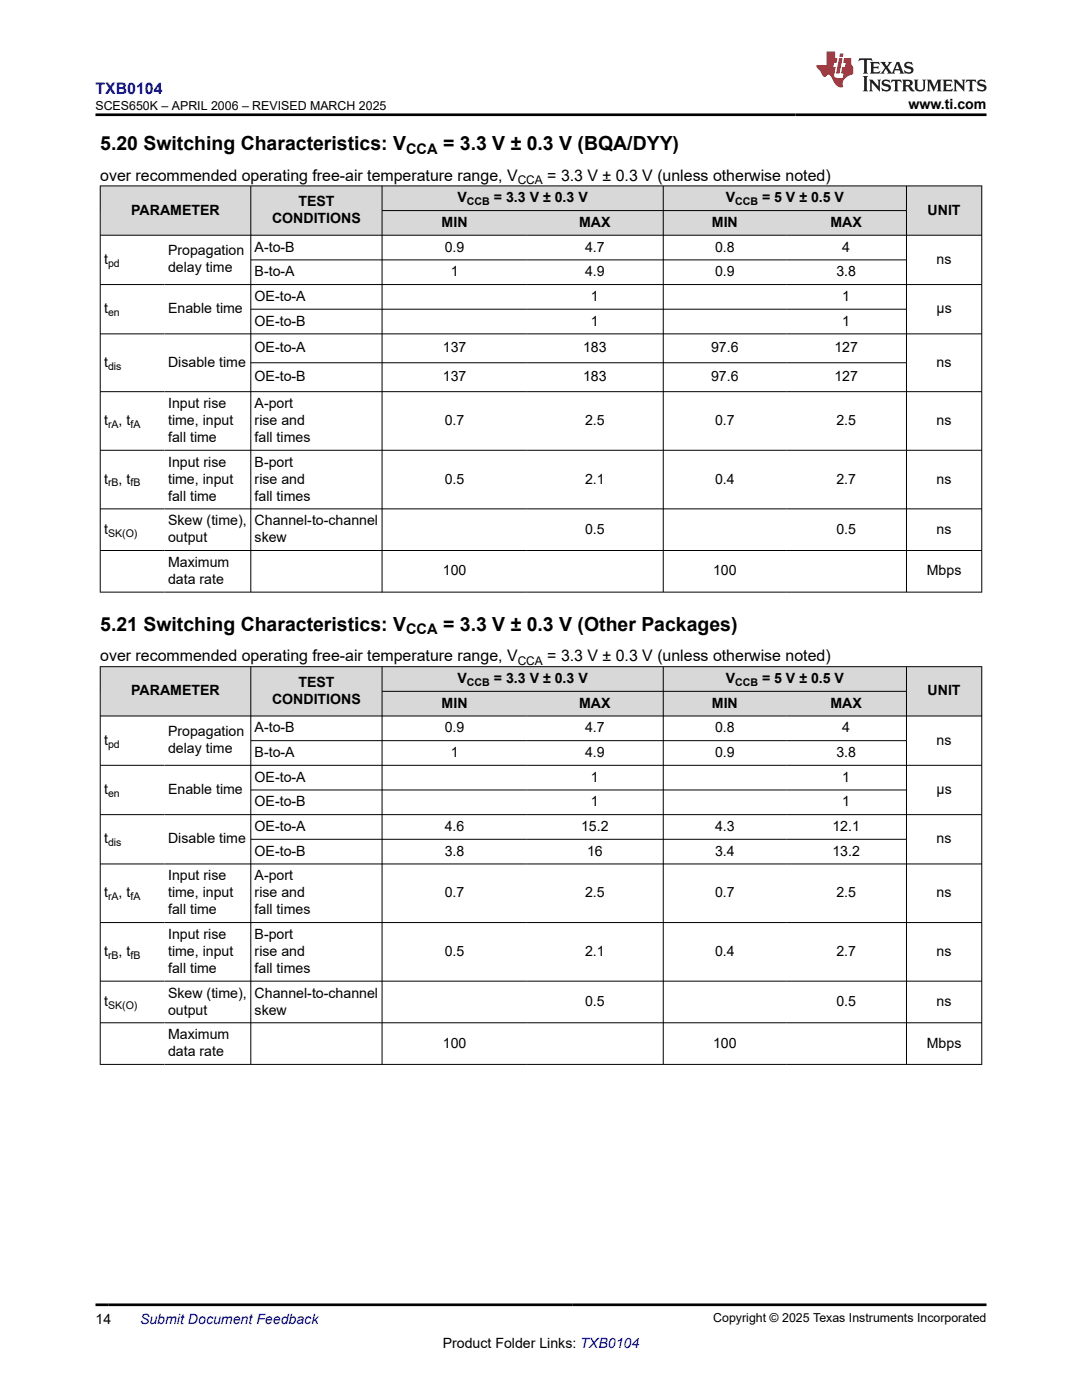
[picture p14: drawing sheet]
<svg xmlns="http://www.w3.org/2000/svg" width="216mm" height="279mm" viewBox="0 0 216 279" stroke-linecap="round" stroke-linejoin="round" font-family="sans-serif">
<defs><g id="words">
<g font-size="3.9">
<text x="20" y="29.9">5.20 Switching Characteristics: V</text>
<text x="88.4" y="29.9">= 3.3 V ± 0.3 V (BQA/DYY)</text>
<text x="20" y="125.9">5.21 Switching Characteristics: V</text>
<text x="88.4" y="125.9">= 3.3 V ± 0.3 V (Other Packages)</text>
</g>
<text font-size="3.2" fill="#00f" x="19.1" y="18.7">TXB0104</text>
<g font-size="3.2">
<text x="20" y="36.1">over recommended operating free-air temperature range, V</text>
<text x="109.2" y="36.1">= 3.3 V ± 0.3 V (unless otherwise noted)</text>
<text x="20" y="132">over recommended operating free-air temperature range, V</text>
<text x="109.2" y="132">= 3.3 V ± 0.3 V (unless otherwise noted)</text>
</g>
<g font-size="2.9">
<text x="81" y="30.7">CCA</text>
<text x="81" y="126.6">CCA</text>
</g>
<g font-size="2.8">
<text x="181.3" y="21.8">www.ti.com</text>
<text x="59.5" y="41.1">TEST</text>
<text x="91.3" y="40.4">V</text>
<text x="98.6" y="40.4">= 3.3 V ± 0.3 V</text>
<text x="144.8" y="40.4">V</text>
<text x="152" y="40.4">= 5 V ± 0.5 V</text>
<text x="26.2" y="42.8">PARAMETER</text>
<text x="54.3" y="44.5">CONDITIONS</text>
<text x="88.1" y="45.3">MIN</text>
<text x="115.6" y="45.3">MAX</text>
<text x="142.1" y="45.3">MIN</text>
<text x="165.7" y="45.3">MAX</text>
<text x="185.1" y="42.8">UNIT</text>
<text x="20.8" y="52.7">t</text>
<text x="33.5" y="51">Propagation</text>
<text x="50.8" y="50.2">A-to-B</text>
<text x="88.8" y="50.2">0.9</text>
<text x="116.7" y="50.2">4.7</text>
<text x="142.7" y="50.2">0.8</text>
<text x="168.1" y="50.2">4</text>
<text x="186.9" y="52.7">ns</text>
<text x="33.5" y="54.4">delay time</text>
<text x="50.8" y="55.1">B-to-A</text>
<text x="89.9" y="55.1">1</text>
<text x="116.7" y="55.1">4.9</text>
<text x="142.7" y="55.1">0.9</text>
<text x="166.9" y="55.1">3.8</text>
<text x="20.8" y="62.5">t</text>
<text x="33.5" y="62.5">Enable time</text>
<text x="50.8" y="65">OE-to-B</text>
<text x="50.8" y="60.1">OE-to-A</text>
<text x="117.9" y="60.1">1</text>
<text x="117.9" y="65">1</text>
<text x="168.1" y="60.1">1</text>
<text x="168.1" y="65">1</text>
<text x="186.9" y="62.5">μs</text>
<text x="50.8" y="70.3">OE-to-A</text>
<text x="88.4" y="70.3">137</text>
<text x="116.3" y="70.3">183</text>
<text x="141.9" y="70.3">97.6</text>
<text x="166.5" y="70.3">127</text>
<text x="20.8" y="73.2">t</text>
<text x="33.5" y="73.2">Disable time</text>
<text x="50.8" y="76.1">OE-to-B</text>
<text x="88.4" y="76.1">137</text>
<text x="116.3" y="76.1">183</text>
<text x="141.9" y="76.1">97.6</text>
<text x="166.5" y="76.1">127</text>
<text x="186.9" y="73.2">ns</text>
<text x="33.5" y="81.4">Input rise</text>
<text x="50.8" y="81.4">A-port</text>
<text x="20.8" y="84.8">t</text>
<text x="23.7" y="84.8">, t</text>
<text x="33.5" y="84.8">time, input</text>
<text x="33.5" y="88.2">fall time</text>
<text x="50.8" y="84.8">rise and</text>
<text x="50.8" y="88.2">fall times</text>
<text x="88.8" y="84.8">0.7</text>
<text x="116.7" y="84.8">2.5</text>
<text x="142.7" y="84.8">0.7</text>
<text x="166.9" y="84.8">2.5</text>
<text x="186.9" y="84.8">ns</text>
<text x="33.5" y="93.1">Input rise</text>
<text x="50.8" y="93.1">B-port</text>
<text x="20.8" y="96.5">t</text>
<text x="23.7" y="96.5">, t</text>
<text x="33.5" y="96.5">time, input</text>
<text x="33.5" y="99.9">fall time</text>
<text x="50.8" y="96.5">rise and</text>
<text x="50.8" y="99.9">fall times</text>
<text x="88.8" y="96.5">0.5</text>
<text x="116.7" y="96.5">2.1</text>
<text x="142.7" y="96.5">0.4</text>
<text x="166.9" y="96.5">2.7</text>
<text x="186.9" y="96.5">ns</text>
<text x="20.8" y="106.5">t</text>
<text x="33.5" y="104.8">Skew (time),</text>
<text x="50.8" y="104.8">Channel-to-channel</text>
<text x="116.7" y="106.5">0.5</text>
<text x="166.9" y="106.5">0.5</text>
<text x="186.9" y="106.5">ns</text>
<text x="33.5" y="108.2">output</text>
<text x="33.5" y="113.1">Maximum</text>
<text x="50.8" y="108.2">skew</text>
<text x="33.5" y="116.5">data rate</text>
<text x="88.4" y="114.8">100</text>
<text x="142.3" y="114.8">100</text>
<text x="184.9" y="114.8">Mbps</text>
<text x="59.5" y="137.1">TEST</text>
<text x="91.3" y="136.3">V</text>
<text x="98.6" y="136.3">= 3.3 V ± 0.3 V</text>
<text x="144.8" y="136.3">V</text>
<text x="152" y="136.3">= 5 V ± 0.5 V</text>
<text x="26.2" y="138.8">PARAMETER</text>
<text x="54.3" y="140.5">CONDITIONS</text>
<text x="88.1" y="141.2">MIN</text>
<text x="115.6" y="141.2">MAX</text>
<text x="142.1" y="141.2">MIN</text>
<text x="165.7" y="141.2">MAX</text>
<text x="185.1" y="138.8">UNIT</text>
<text x="20.8" y="148.6">t</text>
<text x="33.5" y="146.9">Propagation</text>
<text x="50.8" y="146.2">A-to-B</text>
<text x="88.8" y="146.2">0.9</text>
<text x="116.7" y="146.2">4.7</text>
<text x="142.7" y="146.2">0.8</text>
<text x="168.1" y="146.2">4</text>
<text x="186.9" y="148.6">ns</text>
<text x="33.5" y="150.3">delay time</text>
<text x="50.8" y="151.1">B-to-A</text>
<text x="89.9" y="151.1">1</text>
<text x="116.7" y="151.1">4.9</text>
<text x="142.7" y="151.1">0.9</text>
<text x="166.9" y="151.1">3.8</text>
<text x="20.8" y="158.5">t</text>
<text x="33.5" y="158.5">Enable time</text>
<text x="50.8" y="160.9">OE-to-B</text>
<text x="50.8" y="156">OE-to-A</text>
<text x="117.9" y="156">1</text>
<text x="117.9" y="160.9">1</text>
<text x="168.1" y="156">1</text>
<text x="168.1" y="160.9">1</text>
<text x="186.9" y="158.5">μs</text>
<text x="50.8" y="165.9">OE-to-A</text>
<text x="88.8" y="165.9">4.6</text>
<text x="116" y="165.9">15.2</text>
<text x="142.7" y="165.9">4.3</text>
<text x="166.1" y="165.9">12.1</text>
<text x="20.8" y="168.3">t</text>
<text x="33.5" y="168.3">Disable time</text>
<text x="50.8" y="170.8">OE-to-B</text>
<text x="88.8" y="170.8">3.8</text>
<text x="117.1" y="170.8">16</text>
<text x="142.7" y="170.8">3.4</text>
<text x="166.1" y="170.8">13.2</text>
<text x="186.9" y="168.3">ns</text>
<text x="20.8" y="179.1">t</text>
<text x="23.7" y="179.1">, t</text>
<text x="33.5" y="175.7">Input rise</text>
<text x="33.5" y="179.1">time, input</text>
<text x="50.8" y="175.7">A-port</text>
<text x="50.8" y="179.1">rise and</text>
<text x="88.8" y="179.1">0.7</text>
<text x="116.7" y="179.1">2.5</text>
<text x="142.7" y="179.1">0.7</text>
<text x="166.9" y="179.1">2.5</text>
<text x="186.9" y="179.1">ns</text>
<text x="33.5" y="182.5">fall time</text>
<text x="50.8" y="182.5">fall times</text>
<text x="20.8" y="190.8">t</text>
<text x="23.7" y="190.8">, t</text>
<text x="33.5" y="187.4">Input rise</text>
<text x="33.5" y="190.8">time, input</text>
<text x="50.8" y="187.4">B-port</text>
<text x="50.8" y="190.8">rise and</text>
<text x="88.8" y="190.8">0.5</text>
<text x="116.7" y="190.8">2.1</text>
<text x="142.7" y="190.8">0.4</text>
<text x="166.9" y="190.8">2.7</text>
<text x="186.9" y="190.8">ns</text>
<text x="33.5" y="194.2">fall time</text>
<text x="50.8" y="194.2">fall times</text>
<text x="20.8" y="200.8">t</text>
<text x="33.5" y="199.1">Skew (time),</text>
<text x="33.5" y="202.5">output</text>
<text x="50.8" y="199.1">Channel-to-channel</text>
<text x="50.8" y="202.5">skew</text>
<text x="116.7" y="200.8">0.5</text>
<text x="166.9" y="200.8">0.5</text>
<text x="186.9" y="200.8">ns</text>
<text x="33.5" y="207.4">Maximum</text>
<text x="88.4" y="209.1">100</text>
<text x="142.3" y="209.1">100</text>
<text x="184.9" y="209.1">Mbps</text>
<text x="33.5" y="210.8">data rate</text>
<text x="19.1" y="264.2">14</text>
<text x="88.3" y="269">Product Folder Links: TXB0104</text>
</g>
<text font-size="2.8" fill="#00f" x="27.9" y="264.2">Submit Document Feedback</text>
<g font-size="2.5">
<text x="19" y="21.9">SCES650K – APRIL 2006 – REVISED MARCH 2025</text>
<text x="142.3" y="263.9">Copyright © 2025 Texas Instruments Incorporated</text>
</g>
<g font-size="2.4">
<text x="103.3" y="36.7">CCA</text>
<text x="103.3" y="132.6">CCA</text>
</g>
<g font-size="2.1">
<text x="93.2" y="40.9">CCB</text>
<text x="146.7" y="40.9">CCB</text>
<text x="21.6" y="53.2">pd</text>
<text x="21.6" y="63.1">en</text>
<text x="21.6" y="73.8">dis</text>
<text x="21.6" y="85.4">rA</text>
<text x="26" y="85.4">fA</text>
<text x="21.6" y="97.1">rB</text>
<text x="26" y="97.1">fB</text>
<text x="21.6" y="107.1">SK(O)</text>
<text x="93.2" y="136.9">CCB</text>
<text x="146.7" y="136.9">CCB</text>
<text x="21.6" y="149.2">pd</text>
<text x="21.6" y="159">en</text>
<text x="21.6" y="168.9">dis</text>
<text x="21.6" y="179.6">rA</text>
<text x="26" y="179.6">fA</text>
<text x="21.6" y="191.3">rB</text>
<text x="26" y="191.3">fB</text>
<text x="21.6" y="201.3">SK(O)</text>
</g>
</g></defs>
<g fill="#d8d8d8">
<path d="M20 37.1h175.9v4.9h-175.9z" fill-rule="evenodd"/>
<path d="M20.1 37.2h29.9v9.7h-29.9z" fill-rule="evenodd"/>
<path d="M50.1 37.2h26.1v9.7h-26.1z" fill-rule="evenodd"/>
<path d="M76.3 37.2h56v4.8h-56z" fill-rule="evenodd"/>
<path d="M132.4 37.2h48.4v4.8h-48.4z" fill-rule="evenodd"/>
<path d="M180.9 37.2h14.9v9.7h-14.9z" fill-rule="evenodd"/>
<path d="M76.3 42.1h28.8v4.8h-28.8z" fill-rule="evenodd"/>
<path d="M105.1 42.1h27.2v4.8h-27.2z" fill-rule="evenodd"/>
<path d="M132.4 42.1h24.5v4.8h-24.5z" fill-rule="evenodd"/>
<path d="M156.9 42.1h23.9v4.8h-23.9z" fill-rule="evenodd"/>
</g>
<g fill="none" stroke="#000" stroke-width=".2">
<path d="M19.9 37.1h176.1M20 37v81.2M50 37v81.2M76.2 37v81.2M132.3 37v81.2M180.9 37v81.2M195.9 37v81.2M19.9 46.9h176.1M19.9 56.8h176.1M50 51.9h130.9M76.2 42h104.7M19.9 66.6h176.1"/>
<path d="M19.9 78.2h176.1M50 61.7h130.9M50 72.4h130.9M19.9 89.9h176.1M19.9 101.6h176.1M19.9 109.9h176.1M19.9 118.2h176.1"/>
</g>
<g fill="#d8d8d8">
<path d="M20 133.1h175.9v4.9h-175.9z" fill-rule="evenodd"/>
<path d="M20.1 133.1h29.9v9.7h-29.9z" fill-rule="evenodd"/>
<path d="M50.1 133.1h26.1v9.7h-26.1z" fill-rule="evenodd"/>
<path d="M76.3 133.1h56v4.8h-56z" fill-rule="evenodd"/>
<path d="M132.4 133.1h48.4v4.8h-48.4z" fill-rule="evenodd"/>
<path d="M180.9 133.1h14.9v9.7h-14.9z" fill-rule="evenodd"/>
<path d="M76.3 138h28.8v4.8h-28.8z" fill-rule="evenodd"/>
<path d="M105.1 138h27.2v4.8h-27.2z" fill-rule="evenodd"/>
<path d="M132.4 138h24.5v4.8h-24.5z" fill-rule="evenodd"/>
<path d="M156.9 138h23.9v4.8h-23.9z" fill-rule="evenodd"/>
</g>
<g fill="none" stroke="#000" stroke-width=".2">
<path d="M19.9 133.1h176.1M20 133v79.5M50 133v79.5M76.2 133v79.5M76.2 138h104.7M132.3 133v79.5M180.9 133v79.5M195.9 133v79.5M19.9 142.9h176.1M19.9 152.7h176.1M50 147.8h130.9M50 157.7h130.9"/>
<path d="M19.9 162.6h176.1M19.9 172.4h176.1M50 167.5h130.9M19.9 184.1h176.1M19.9 195.8h176.1M19.9 204.1h176.1M19.9 212.4h176.1"/>
</g>
<path d="M171.5 11.6l-.2 .6 .5-.2h.6v.1v2.2l-.2 .4h1l-.2-.4v-2.2v-.1h.5l.6 .2-.2-.6zM173.6 12.4l.2 .3v1.6l-.2 .4h1.9l.1-.6a1.08 1.08 0 0 1-1.3 .2v-.7h.6l.4 .2v-.7l-.4 .2h-.6v-.5l.2-.2a1 1 0 0 1 1 .3l-.1-.5zM175.7 12.4l.9 1.1-1 1.2h.9l-.2-.2 .5-.8 .4 .8-.2 .2h1.6l-.2-.2 .2-.5h.9l.1 .5-.1 .2h.9l-.2-.4-.8-1.9h-.5l-.9 2.1-.9-1.1 .9-1h-.8l.2 .2-.4 .6-.4-.6 .2-.2zM179 12.8l.4 1h-.7zM180.7 12.5a.65 .65 0 0 0-.2 .7 .65 .65 0 0 0 .6 .5l.6 .1 .1 .3a.79 .79 0 0 1-.7 .4 .79 .79 0 0 1-.7-.5l.1 .7 .2-.1a.93 .93 0 0 0 1.1 0 .93 .93 0 0 0 .4-.9 1.46 1.46 0 0 0-1.2-.6l-.1-.3a1.09 1.09 0 0 1 1.2 .2l-.2-.6-.1 .1-.5-.2zM172.2 15.2l.2 .4v2.2l-.2 .4h1l-.2-.4v-2.2l.2-.4zM173.4 15.9l.2 .4v1.5l-.2 .4h.8l-.3-.4 .1-1.3 1.6 1.8v-2l.2-.4h-.7l.1 .2 .1 1.1-1.2-1.3zM176.2 16a.65 .65 0 0 0-.2 .8 .65 .65 0 0 0 .6 .4l.6 .2 .1 .2a.79 .79 0 0 1-.7 .4 .79 .79 0 0 1-.7-.5l.1 .7 .2-.1a.93 .93 0 0 0 1.1 .1 .93 .93 0 0 0 .4-1 1.46 1.46 0 0 0-1.2-.5l-.1-.4a1.09 1.09 0 0 1 1.2 .2l-.1-.6-.2 .1-.5-.1zM177.9 15.9l-.1 .6a.63 .63 0 0 1 .8-.3v1.6l-.3 .4h1l-.2-.4v-1.6a.66 .66 0 0 1 .8 .3l-.1-.6zM180 15.9l.2 .4v1.5l-.2 .4h1l-.2-.2-.1-.7h.5l.1 .2a.79 .79 0 0 0 1.2 .6l-1-.9a.61 .61 0 0 0 .6-.6 .61 .61 0 0 0-.5-.7zM180.8 16.2h.1a.47 .47 0 0 1 .5 .1 .47 .47 0 0 1 .1 .5l-.1 .1-.7 .1zM182.3 15.9l.2 .2a2.27 2.27 0 0 0 .4 2 1.04 1.04 0 0 0 1.7-.7v-1.3l.2-.2h-.8l.2 .4v1.1a.6 .6 0 0 1-.6 .6 .6 .6 0 0 1-.6-.6v-1.1l.3-.4zM184.9 15.9l.2 .4v1.5l-.2 .4h.8l-.3-.4v-1.4l.9 1.9 .9-1.9v1.4l-.3 .4h1l-.2-.4v-1.5l.2-.4h-.8l-.7 1.5-.6-1.5zM188.1 15.9l.2 .4v1.5l-.2 .4h1.9l.1-.6a1.09 1.09 0 0 1-1.3 .2v-.7h.6l.4 .2v-.6l-.4 .2h-.6v-.6l.2-.1a1.01 1.01 0 0 1 1 .3l-.1-.6zM190.2 15.9l.3 .4v1.5l-.3 .4h.8l-.2-.4v-1.3l1.6 1.8v-2l.2-.4h-.7l.2 .2v1.1l-1.2-1.3zM192.8 15.9l-.1 .6a.63 .63 0 0 1 .8-.3v1.6l-.3 .4h1l-.2-.4v-1.6a.66 .66 0 0 1 .8 .3l-.1-.6zM195.2 16a.65 .65 0 0 0-.2 .8 .65 .65 0 0 0 .6 .4l.6 .2 .2 .2a.79 .79 0 0 1-.7 .4 .79 .79 0 0 1-.7-.5l.1 .7 .2-.1a.93 .93 0 0 0 1 .1 .93 .93 0 0 0 .5-1 1.46 1.46 0 0 0-1.3-.5v-.4a1.09 1.09 0 0 1 1.2 .2l-.2-.6-.2 .1-.5-.1z" fill="#231f20"/>
<path d="M164.9 10.3v2.7h-2l.1 .4 .8 1a.95 .95 0 0 0 1 .9 .59 .59 0 0 1 .5-.4 .59 .59 0 0 1 .5 .3l.4 .8a1.59 1.59 0 0 0 2.1 1.4 1.61 1.61 0 0 1 1-2.3l1-.3-.1-1.5a1.59 1.59 0 0 1-.3-1.7h-1.5l-.2 .9h.6l-.2 .9h-.5l-.2 .9v.3l.4 .1-.1 .9h-.7a.73 .73 0 0 1-1-.7l.3-1.5h-.5l.1-.9h.5l.2-.9h-.5v-1.3zM167.4 11.6l-.6 3.1h.7l.6-3.1zM167.6 10.7l-.1 .6h.7l.1-.6z" fill="#ed1c24"/>
<path d="M19.1 22.9h177.8M19.1 260.4h177.8" fill="none" stroke="#000" stroke-width=".53"/>
<use href="#words"/>
</svg>
